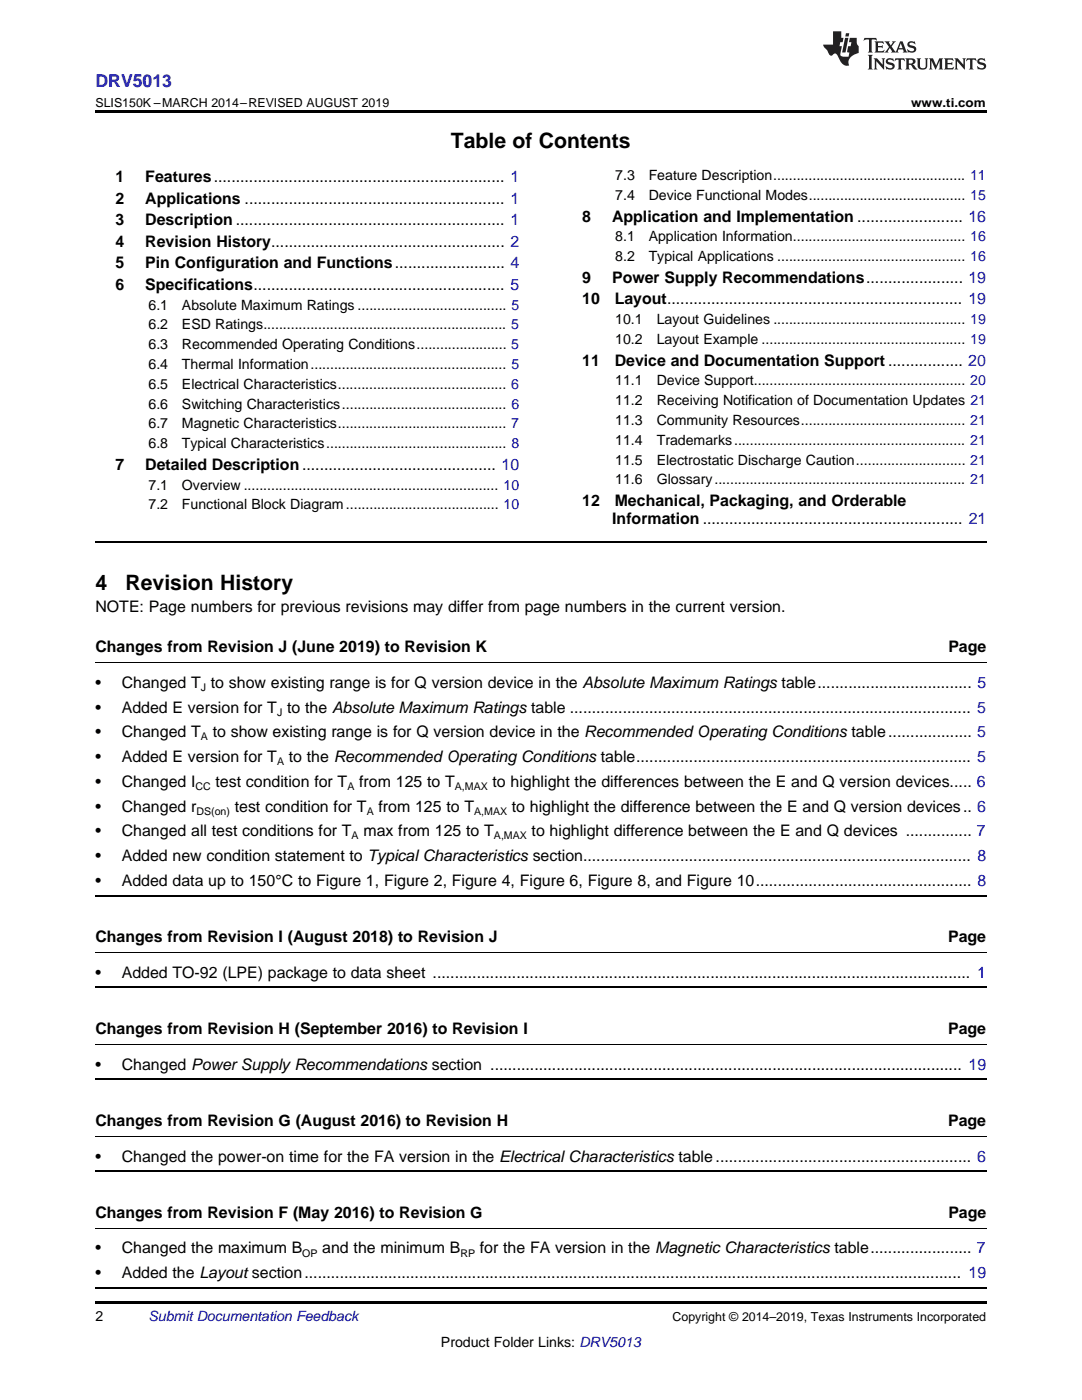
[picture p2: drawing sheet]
<svg xmlns="http://www.w3.org/2000/svg" width="216mm" height="279mm" viewBox="0 0 216 279" stroke-linecap="round" stroke-linejoin="round" font-family="sans-serif">
<defs><g id="words">
<g font-size="4.2">
<text x="90" y="29.6">Table of Contents</text>
<text x="19" y="117.8">4</text>
<text x="25" y="117.8">Revision History</text>
</g>
<text font-size="3.5" fill="#00f" x="19" y="17.3">DRV5013</text>
<g font-size="3.2">
<text x="23" y="36.3">1</text>
<text x="23" y="40.6">2</text>
<text x="29" y="36.3">Features.................................................................. 1</text>
<text x="29" y="40.6">Applications ........................................................... 1</text>
<text x="23" y="44.9">3</text>
<text x="29" y="44.9">Description ............................................................. 1</text>
<text x="116.2" y="44.2">8</text>
<text x="122.1" y="44.2">Application and Implementation ........................ 16</text>
<text x="23" y="49.2">4</text>
<text x="23" y="53.6">5</text>
<text x="29" y="49.2">Revision History..................................................... 2</text>
<text x="29" y="53.6">Pin Configuration and Functions......................... 4</text>
<text x="23" y="57.9">6</text>
<text x="29" y="57.9">Specifications......................................................... 5</text>
<text x="116.2" y="56.4">9</text>
<text x="122.1" y="56.4">Power Supply Recommendations...................... 19</text>
<text x="116.2" y="60.7">10</text>
<text x="122.7" y="60.7">Layout................................................................... 19</text>
<text x="116.2" y="73">11</text>
<text x="122.7" y="73">Device and Documentation Support ................. 20</text>
<text x="23" y="93.8">7</text>
<text x="29" y="93.8">Detailed Description............................................ 10</text>
<text x="116.2" y="101">12</text>
<text x="122.7" y="101">Mechanical, Packaging, and Orderable</text>
<text x="122.2" y="104.5">Information ........................................................... 21</text>
<text x="19" y="122.1">NOTE: Page numbers for previous revisions may differ from page numbers in the current version.</text>
<text x="19" y="130.2">Changes from Revision J (June 2019) to Revision K</text>
<text x="189.2" y="130.2">Page</text>
<text x="19" y="137.3">•</text>
<text x="24.3" y="137.3">Changed T to show existing range is for Q version device in the Absolute Maximum Ratings table................................... 5</text>
<text x="19" y="142.2">•</text>
<text x="24.3" y="142.2">Added E version for T to the Absolute Maximum Ratings table ........................................................................................... 5</text>
<text x="19" y="147.1">•</text>
<text x="24.3" y="147.1">Changed T</text>
<text x="42.4" y="147.1">to show existing range is for Q version device in the Recommended Operating Conditions table................... 5</text>
<text x="19" y="152.1">•</text>
<text x="24.3" y="152.1">Added E version for T</text>
<text x="57.6" y="152.1">to the Recommended Operating Conditions table............................................................................ 5</text>
<text x="19" y="157">•</text>
<text x="19" y="162">•</text>
<text x="24.3" y="157">Changed I</text>
<text x="24.3" y="162">Changed r</text>
<text x="43" y="157">test condition for T</text>
<text x="46.8" y="162">test condition for T</text>
<text x="71.7" y="157">from 125 to T</text>
<text x="75.5" y="162">from 125 to T</text>
<text x="98.3" y="157">to highlight the differences between the E and Q version devices..... 6</text>
<text x="102.1" y="162">to highlight the difference between the E and Q version devices.. 6</text>
<text x="19" y="166.9">•</text>
<text x="24.3" y="166.9">Changed all test conditions for T</text>
<text x="72.5" y="166.9">max from 125 to T</text>
<text x="106.1" y="166.9">to highlight difference between the E and Q devices ............... 7</text>
<text x="19" y="171.8">•</text>
<text x="24.3" y="171.8">Added new condition statement to Typical Characteristics section........................................................................................ 8</text>
<text x="19" y="176.8">•</text>
<text x="24.3" y="176.8">Added data up to 150°C to Figure 1, Figure 2, Figure 4, Figure 6, Figure 8, and Figure 10................................................. 8</text>
<text x="19" y="188.1">Changes from Revision I (August 2018) to Revision J</text>
<text x="189.2" y="188.1">Page</text>
<text x="19" y="195.1">•</text>
<text x="24.3" y="195.1">Added TO-92 (LPE) package to data sheet .......................................................................................................................... 1</text>
<text x="19" y="206.4">Changes from Revision H (September 2016) to Revision I</text>
<text x="189.2" y="206.4">Page</text>
<text x="19" y="213.5">•</text>
<text x="24.3" y="213.5">Changed Power Supply Recommendations section ........................................................................................................... 19</text>
<text x="19" y="224.8">Changes from Revision G (August 2016) to Revision H</text>
<text x="189.2" y="224.8">Page</text>
<text x="19" y="231.8">•</text>
<text x="24.3" y="231.8">Changed the power-on time for the FA version in the Electrical Characteristics table.......................................................... 6</text>
<text x="19" y="243.1">Changes from Revision F (May 2016) to Revision G</text>
<text x="189.2" y="243.1">Page</text>
<text x="19" y="250.2">•</text>
<text x="24.3" y="250.2">Changed the maximum B</text>
<text x="64.3" y="250.2">and the minimum B</text>
<text x="95.7" y="250.2">for the FA version in the Magnetic Characteristics table....................... 7</text>
<text x="19" y="255.1">•</text>
<text x="24.3" y="255.1">Added the Layout section..................................................................................................................................................... 19</text>
</g>
<g font-size="2.8">
<text x="122.8" y="36">7.3</text>
<text x="129.4" y="36">Feature Description................................................. 11</text>
<text x="122.8" y="39.9">7.4</text>
<text x="129.4" y="39.9">Device Functional Modes........................................ 15</text>
<text x="122.8" y="48.2">8.1</text>
<text x="122.8" y="52.1">8.2</text>
<text x="129.4" y="48.2">Application Information............................................ 16</text>
<text x="129.4" y="52.1">Typical Applications ................................................ 16</text>
<text x="29.6" y="61.8">6.1</text>
<text x="29.6" y="65.8">6.2</text>
<text x="36.3" y="61.8">Absolute Maximum Ratings ...................................... 5</text>
<text x="36.3" y="65.8">ESD Ratings.............................................................. 5</text>
<text x="122.8" y="64.7">10.1</text>
<text x="131" y="64.7">Layout Guidelines ................................................. 19</text>
<text x="29.6" y="69.7">6.3</text>
<text x="36.3" y="69.7">Recommended Operating Conditions....................... 5</text>
<text x="122.8" y="68.7">10.2</text>
<text x="131" y="68.7">Layout Example .................................................... 19</text>
<text x="29.6" y="73.7">6.4</text>
<text x="29.6" y="77.6">6.5</text>
<text x="36.3" y="73.7">Thermal Information.................................................. 5</text>
<text x="36.3" y="77.6">Electrical Characteristics........................................... 6</text>
<text x="122.8" y="76.9">11.1</text>
<text x="131" y="76.9">Device Support...................................................... 20</text>
<text x="29.6" y="81.6">6.6</text>
<text x="36.3" y="81.6">Switching Characteristics.......................................... 6</text>
<text x="122.8" y="80.9">11.2</text>
<text x="131" y="80.9">Receiving Notification of Documentation Updates 21</text>
<text x="29.6" y="85.5">6.7</text>
<text x="29.6" y="89.5">6.8</text>
<text x="36.3" y="85.5">Magnetic Characteristics........................................... 7</text>
<text x="36.3" y="89.5">Typical Characteristics.............................................. 8</text>
<text x="122.8" y="84.8">11.3</text>
<text x="122.8" y="88.8">11.4</text>
<text x="131" y="84.8">Community Resources.......................................... 21</text>
<text x="131" y="88.8">Trademarks........................................................... 21</text>
<text x="122.8" y="92.7">11.5</text>
<text x="131" y="92.7">Electrostatic Discharge Caution............................ 21</text>
<text x="29.6" y="97.7">7.1</text>
<text x="29.6" y="101.7">7.2</text>
<text x="36.3" y="97.7">Overview ................................................................. 10</text>
<text x="36.3" y="101.7">Functional Block Diagram....................................... 10</text>
<text x="122.8" y="96.7">11.6</text>
<text x="131" y="96.7">Glossary................................................................ 21</text>
<text x="19" y="263.6">2</text>
<text x="88" y="268.9">Product Folder Links: DRV5013</text>
</g>
<text font-size="2.8" fill="#0000c8" x="29.6" y="263.6">Submit Documentation Feedback</text>
<g font-size="2.5">
<text x="19" y="21.4">SLIS150K –MARCH 2014–REVISED AUGUST 2019</text>
<text x="181.8" y="21.4">www.ti.com</text>
<text x="134.2" y="263.6">Copyright © 2014–2019, Texas Instruments Incorporated</text>
</g>
<g font-size="2.1">
<text x="40.1" y="137.9">J</text>
<text x="55.3" y="142.8">J</text>
<text x="40.1" y="147.8">A</text>
<text x="55.3" y="152.7">A</text>
<text x="39" y="157.7">CC</text>
<text x="69.3" y="157.7">A</text>
<text x="90.8" y="157.7">A,MAX</text>
<text x="39.2" y="162.6">DS(on)</text>
<text x="70.2" y="167.5">A</text>
<text x="73.2" y="162.6">A</text>
<text x="94.6" y="162.6">A,MAX</text>
<text x="98.6" y="167.5">A,MAX</text>
<text x="60.3" y="250.8">OP</text>
<text x="91.9" y="250.8">RP</text>
</g>
</g></defs>
<path d="M19 22h177.8v.5h-177.8zM19 259.7h177.8v.5h-177.8z" fill="#000"/>
<path d="M19 108.2h177.8M19 178.7h177.8M19 197.1h177.8M19 215.4h177.8M19 233.8h177.8M19 257h177.8" fill="none" stroke="#000" stroke-width=".35"/>
<path d="M19 132.3h177.8M19 190.1h177.8M19 208.5h177.8M19 226.8h177.8M19 245.2h177.8" fill="none" stroke="#000" stroke-width=".2"/>
<g fill="#231f20">
<path d="M172.5 7.6l-.1 .5 .4-.2h.6v.1v2.1l-.2 .4h.9l-.2-.4v-2.1l.1-.1h.5l.5 .2-.2-.5zM174.5 8.3l.2 .3v1.5l-.2 .4h1.8l.2-.6a1.04 1.04 0 0 1-1.3 .2v-.7h.6l.3 .2v-.6l-.3 .2h-.6v-.6l.8-.1 .4 .3-.2-.5zM176.5 8.3l.9 1.1-.9 1.1h.8l-.2-.2 .4-.7 .5 .7-.2 .2h1.5l-.2-.2 .2-.4h.9l.1 .4-.2 .2h1l-.3-.3-.7-1.9h-.5l-.9 2-.8-1 .9-1h-.8l.1 .3-.4 .5-.3-.6 .1-.2zM179.7 8.6l.4 1h-.7zM181.3 8.4a.63 .63 0 0 0-.2 .7 .63 .63 0 0 0 .6 .4l.6 .2 .1 .2a.75 .75 0 0 1-.7 .4 .75 .75 0 0 1-.6-.5l.1 .7 .1-.1a1.11 1.11 0 0 0 1.5-.6 1.13 1.13 0 0 0-1.2-.8l-.1-.4a1.04 1.04 0 0 1 1.2 .2l-.2-.5-.2 .1-.4-.2zM173.2 10.9l.2 .4v2.2l-.2 .4h1l-.3-.4v-2.2l.3-.4zM174.3 11.6l.3 .4v1.5l-.3 .4h.8l-.2-.4v-1.3l1.5 1.7v-1.9l.2-.4h-.7l.2 .4v.9l-1.1-1.3zM177 11.8a.62 .62 0 0 0-.2 .7 .62 .62 0 0 0 .6 .4l.6 .1 .1 .3a.76 .76 0 0 1-.7 .3 .76 .76 0 0 1-.7-.4l.2 .7 .1-.1a1.11 1.11 0 0 0 1.5-.6 1.13 1.13 0 0 0-1.2-.8l-.1-.4a1.04 1.04 0 0 1 1.2 .2l-.2-.6-.2 .1-.5-.1zM178.7 11.6l-.2 .6a.61 .61 0 0 1 .8-.3v1.6l-.2 .4h.9l-.2-.4v-1.6a.63 .63 0 0 1 .7 .3l-.1-.6zM180.6 11.6l.3 .4v1.5l-.3 .4h1l-.2-.2-.1-.8 .6 .2a.76 .76 0 0 0 1.2 .7l-1-1a.58 .58 0 0 0 .6-.5 .58 .58 0 0 0-.5-.6zM181.4 11.9h.1a.45 .45 0 0 1 .5 .1 .45 .45 0 0 1 .1 .5l-.8 .2zM182.9 11.6l.2 .2a2.17 2.17 0 0 0 .3 1.9 .99 .99 0 0 0 1.6-.6v-1.1l.2-.4h-.7l.2 .2a1.92 1.92 0 0 1-.2 1.8 .6 .6 0 0 1-.9-.5v-1.1l.2-.4zM185.4 11.6l.2 .4v1.5l-.2 .4h.7l-.2-.4v-1.4l.8 1.8 .8-1.8v1.4l-.2 .4h.9l-.2-.4v-1.5l.2-.4h-.8l-.6 1.5-.6-1.5zM188.4 11.6l.2 .4v1.5l-.2 .4h1.8l.1-.6a1.04 1.04 0 0 1-1.2 .1v-.6h.5l.4 .2v-.6l-.4 .2h-.5v-.7h.8l.3 .3-.1-.6zM190.5 11.6l.2 .4v1.5l-.2 .4h.7l-.2-.4v-1.3l1.5 1.7v-1.9l.2-.4h-.7l.2 .4v.9l-1.1-1.3zM192.9 11.6l-.1 .6a.61 .61 0 0 1 .7-.3l.1 1.6-.3 .4h1l-.3-.4 .1-1.6a.63 .63 0 0 1 .7 .3l-.1-.6zM195.2 11.8a.62 .62 0 0 0-.2 .7 .62 .62 0 0 0 .6 .4l.6 .1 .1 .3a.76 .76 0 0 1-.7 .3 .76 .76 0 0 1-.6-.4l.1 .7 .1-.1a1.11 1.11 0 0 0 1.6-.6 1.13 1.13 0 0 0-1.3-.8l-.1-.4a1.04 1.04 0 0 1 1.2 .2l-.1-.6-.2 .1-.5-.1z"/>
<path d="M166.2 6.3v2.6h-1.9v.4l.8 .9a.91 .91 0 0 0 1 .8 .56 .56 0 0 1 .5-.3 .56 .56 0 0 1 .5 .3l.4 .8a1.53 1.53 0 0 0 1.9 1.2 1.54 1.54 0 0 1 1-2.1l.9-.3v-1.4a1.52 1.52 0 0 1-.4-1.6h-1.3l-.2 .8h.5l-.2 .8h-.5l-.1 1v.2l.4 .1-.2 .8a1.93 1.93 0 0 1-1.6-.3l.3-1.8h-.5l.2-.8h.4l.2-.8h-.4v-1.3zM168.6 7.6l-.6 2.9h.7l.6-2.9zM168.8 6.6l-.1 .7h.6l.2-.7z"/>
</g>
<use href="#words"/>
</svg>
